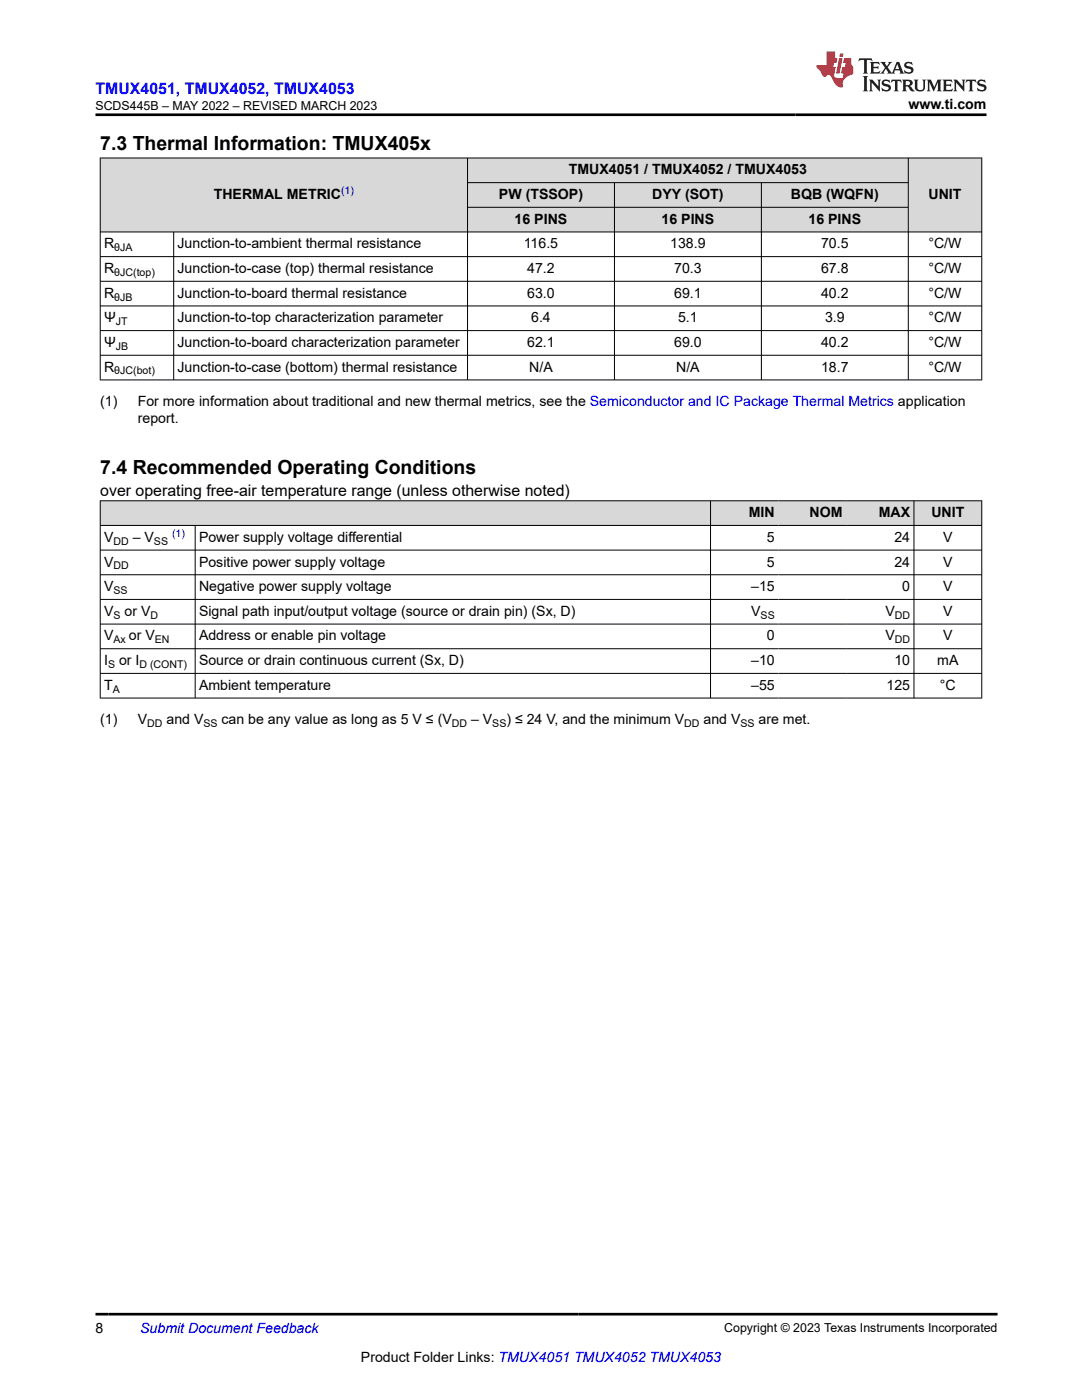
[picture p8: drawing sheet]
<svg xmlns="http://www.w3.org/2000/svg" width="216mm" height="279mm" viewBox="0 0 216 279" stroke-linecap="round" stroke-linejoin="round" font-family="sans-serif">
<defs><g id="words">
<g font-size="3.9">
<text x="20" y="29.9">7.3 Thermal Information: TMUX405x</text>
<text x="20" y="94.5">7.4 Recommended Operating Conditions</text>
</g>
<text font-size="3.2" fill="#00f" x="19.1" y="18.7">TMUX4051, TMUX4052, TMUX4053</text>
<text font-size="3.2" x="20" y="98.9">over operating free-air temperature range (unless otherwise noted)</text>
<g font-size="2.8">
<text x="181.3" y="21.8">www.ti.com</text>
<text x="113.5" y="34.8">TMUX4051 / TMUX4052 / TMUX4053</text>
<text x="42.7" y="39.7">THERMAL METRIC</text>
<text x="99.6" y="39.7">PW (TSSOP)</text>
<text x="130.1" y="39.7">DYY (SOT)</text>
<text x="157.8" y="39.7">BQB (WQFN)</text>
<text x="185.3" y="39.7">UNIT</text>
<text x="102.7" y="44.6">16 PINS</text>
<text x="132" y="44.6">16 PINS</text>
<text x="161.3" y="44.6">16 PINS</text>
<text x="20.8" y="49.6">R</text>
<text x="35.4" y="49.6">Junction-to-ambient thermal resistance</text>
<text x="104.5" y="49.6">116.5</text>
<text x="133.7" y="49.6">138.9</text>
<text x="163.8" y="49.6">70.5</text>
<text x="185.3" y="49.6">°C/W</text>
<text x="20.8" y="54.5">R</text>
<text x="20.8" y="59.4">R</text>
<text x="35.4" y="54.5">Junction-to-case (top) thermal resistance</text>
<text x="35.4" y="59.4">Junction-to-board thermal resistance</text>
<text x="105.2" y="54.5">47.2</text>
<text x="105.2" y="59.4">63.0</text>
<text x="134.5" y="54.5">70.3</text>
<text x="134.5" y="59.4">69.1</text>
<text x="163.8" y="54.5">67.8</text>
<text x="163.8" y="59.4">40.2</text>
<text x="185.3" y="54.5">°C/W</text>
<text x="185.3" y="59.4">°C/W</text>
<text x="20.8" y="64.3">Ψ</text>
<text x="35.4" y="64.3">Junction-to-top characterization parameter</text>
<text x="106" y="64.3">6.4</text>
<text x="135.3" y="64.3">5.1</text>
<text x="164.6" y="64.3">3.9</text>
<text x="185.3" y="64.3">°C/W</text>
<text x="20.8" y="69.3">Ψ</text>
<text x="35.4" y="69.3">Junction-to-board characterization parameter</text>
<text x="105.2" y="69.3">62.1</text>
<text x="134.5" y="69.3">69.0</text>
<text x="163.8" y="69.3">40.2</text>
<text x="185.3" y="69.3">°C/W</text>
<text x="20.8" y="74.2">R</text>
<text x="35.4" y="74.2">Junction-to-case (bottom) thermal resistance</text>
<text x="105.6" y="74.2">N/A</text>
<text x="134.9" y="74.2">N/A</text>
<text x="163.8" y="74.2">18.7</text>
<text x="185.3" y="74.2">°C/W</text>
<text x="20" y="81">(1)</text>
<text x="27.5" y="81">For more information about traditional and new thermal metrics, see the Semiconductor and IC Package Thermal Metrics application</text>
<text x="27.5" y="84.4">report.</text>
<text x="149.4" y="103.2">MIN</text>
<text x="161.5" y="103.2">NOM</text>
<text x="175.3" y="103.2">MAX</text>
<text x="185.8" y="103.2">UNIT</text>
<text x="20.8" y="108.1">V</text>
<text x="20.8" y="113.1">V</text>
<text x="26.5" y="108.1">– V</text>
<text x="39.7" y="108.1">Power supply voltage differential</text>
<text x="39.7" y="113.1">Positive power supply voltage</text>
<text x="153" y="108.1">5</text>
<text x="153" y="113.1">5</text>
<text x="178.5" y="108.1">24</text>
<text x="178.5" y="113.1">24</text>
<text x="188.2" y="108.1">V</text>
<text x="188.2" y="113.1">V</text>
<text x="20.8" y="118">V</text>
<text x="39.7" y="118">Negative power supply voltage</text>
<text x="149.9" y="118">–15</text>
<text x="180" y="118">0</text>
<text x="188.2" y="118">V</text>
<text x="20.8" y="122.9">V</text>
<text x="24.8" y="122.9">or V</text>
<text x="39.7" y="122.9">Signal path input/output voltage (source or drain pin) (Sx, D)</text>
<text x="149.9" y="122.9">V</text>
<text x="176.7" y="122.9">V</text>
<text x="188.2" y="122.9">V</text>
<text x="20.8" y="127.8">V</text>
<text x="25.7" y="127.8">or V</text>
<text x="39.7" y="127.8">Address or enable pin voltage</text>
<text x="153" y="127.8">0</text>
<text x="176.7" y="127.8">V</text>
<text x="188.2" y="127.8">V</text>
<text x="20.8" y="132.7">I</text>
<text x="20.8" y="137.7">T</text>
<text x="23.7" y="132.7">or I</text>
<text x="39.7" y="132.7">Source or drain continuous current (Sx, D)</text>
<text x="39.7" y="137.7">Ambient temperature</text>
<text x="149.9" y="132.7">–10</text>
<text x="149.9" y="137.7">–55</text>
<text x="176.9" y="137.7">125</text>
<text x="178.5" y="132.7">10</text>
<text x="187" y="132.7">mA</text>
<text x="187.6" y="137.7">°C</text>
<text x="20" y="144.5">(1)</text>
<text x="27.5" y="144.5">V</text>
<text x="33.2" y="144.5">and V</text>
<text x="44.2" y="144.5">can be any value as long as 5 V ≤ (V</text>
<text x="94" y="144.5">– V</text>
<text x="101.1" y="144.5">) ≤ 24 V, and the minimum V</text>
<text x="140.4" y="144.5">and V</text>
<text x="151.4" y="144.5">are met.</text>
<text x="19.1" y="266.1">8</text>
<text x="72" y="271.7">Product Folder Links: TMUX4051 TMUX4052 TMUX4053</text>
</g>
<text font-size="2.8" fill="#00f" x="28" y="266.1">Submit Document Feedback</text>
<g font-size="2.5">
<text x="19" y="21.9">SCDS445B – MAY 2022 – REVISED MARCH 2023</text>
<text x="144.5" y="265.8">Copyright © 2023 Texas Instruments Incorporated</text>
</g>
<g font-size="2.1" fill="#00f">
<text x="68.1" y="38.8">(1)</text>
<text x="34.3" y="107.2">(1)</text>
</g>
<g font-size="2.1">
<text x="22.8" y="50.1">θJA</text>
<text x="22.8" y="55.1">θJC(top)</text>
<text x="22.8" y="60">θJB</text>
<text x="23.1" y="64.9">JT</text>
<text x="23.1" y="69.8">JB</text>
<text x="22.8" y="74.7">θJC(bot)</text>
<text x="22.6" y="108.7">DD</text>
<text x="22.6" y="113.6">DD</text>
<text x="30.7" y="108.7">SS</text>
<text x="22.6" y="118.5">SS</text>
<text x="22.6" y="123.5">S</text>
<text x="30" y="123.5">D</text>
<text x="151.8" y="123.5">SS</text>
<text x="178.5" y="123.5">DD</text>
<text x="22.6" y="128.4">Ax</text>
<text x="30.9" y="128.4">EN</text>
<text x="178.5" y="128.4">DD</text>
<text x="21.6" y="133.3">S</text>
<text x="27.8" y="133.3">D (CONT)</text>
<text x="22.5" y="138.2">A</text>
<text x="29.4" y="145">DD</text>
<text x="40.6" y="145">SS</text>
<text x="90.2" y="145">DD</text>
<text x="98.2" y="145">SS</text>
<text x="136.5" y="145">DD</text>
<text x="147.8" y="145">SS</text>
</g>
</g></defs>
<g fill="#d8d8d8">
<path d="M20 31.5h175.9v5h-175.9z" fill-rule="evenodd"/>
<path d="M20.1 31.6h73.1v14.6h-73.1z" fill-rule="evenodd"/>
<path d="M93.4 31.6h87.8v4.8h-87.8z" fill-rule="evenodd"/>
<path d="M181.3 31.6h14.5v14.6h-14.5z" fill-rule="evenodd"/>
<path d="M93.4 36.5h29.1v4.8h-29.1z" fill-rule="evenodd"/>
<path d="M122.7 36.5h29.2v4.8h-29.2z" fill-rule="evenodd"/>
<path d="M152 36.5h29.2v4.8h-29.2z" fill-rule="evenodd"/>
<path d="M93.4 41.4h29.1v4.8h-29.1z" fill-rule="evenodd"/>
<path d="M122.7 41.4h29.2v4.8h-29.2z" fill-rule="evenodd"/>
<path d="M152 41.4h29.2v4.8h-29.2z" fill-rule="evenodd"/>
</g>
<g fill="none" stroke="#000" stroke-width=".2">
<path d="M19.9 31.5h176.1M20 31.5v44.4M93.3 31.5v44.4M93.3 36.5h88M122.6 36.5v39.4M151.9 36.5v39.4M181.2 31.5v44.4M195.9 31.5v44.4M19.9 46.3h176.1M19.9 51.2h176.1M19.9 56.1h176.1M34.7 46.3v29.6"/>
<path d="M93.3 41.4h88M19.9 61.1h176.1M19.9 66h176.1M19.9 70.9h176.1M19.9 75.8h176.1"/>
</g>
<g fill="#d8d8d8">
<path d="M20 99.9h175.9v5h-175.9z" fill-rule="evenodd"/>
<path d="M20.1 100h121.6v4.8h-121.6z" fill-rule="evenodd"/>
<path d="M141.8 100h13.5v4.8h-13.5z" fill-rule="evenodd"/>
<path d="M155.3 100h13.5v4.8h-13.5z" fill-rule="evenodd"/>
<path d="M168.8 100h13.5v4.8h-13.5z" fill-rule="evenodd"/>
<path d="M182.4 100h13.4v4.8h-13.4z" fill-rule="evenodd"/>
</g>
<g fill="none" stroke="#000" stroke-width=".2">
<path d="M19.9 99.9h176.1M20 99.9v39.5M141.8 99.9v39.5M182.4 99.9v39.5M195.9 99.9v39.5M19.9 104.9h176.1M19.9 109.8h176.1M19.9 114.7h176.1M19.9 119.6h176.1M38.9 104.9v34.5M19.9 124.5h176.1M19.9 129.5h176.1"/>
<path d="M19.9 134.4h176.1M19.9 139.3h176.1"/>
</g>
<path d="M171.5 11.6l-.2 .6 .5-.2h.6v.1v2.2l-.2 .4h1l-.2-.4v-2.2v-.1h.5l.6 .2-.2-.6zM173.6 12.4l.2 .3v1.6l-.2 .4h1.9l.1-.6a1.08 1.08 0 0 1-1.3 .2v-.7h.6l.4 .2v-.7l-.4 .2h-.6v-.5l.2-.2a1 1 0 0 1 1 .3l-.1-.5zM175.7 12.4l.9 1.1-1 1.2h.9l-.2-.2 .5-.8 .4 .8-.2 .2h1.6l-.2-.2 .2-.5h.9l.1 .5-.1 .2h.9l-.2-.4-.8-1.9h-.5l-.9 2.1-.9-1.1 .9-1h-.8l.2 .2-.4 .6-.4-.6 .2-.2zM179 12.8l.4 1h-.7zM180.7 12.5a.65 .65 0 0 0-.2 .7 .65 .65 0 0 0 .6 .5l.6 .1 .1 .3a.79 .79 0 0 1-.7 .4 .79 .79 0 0 1-.7-.5l.1 .7 .2-.1a.93 .93 0 0 0 1.1 0 .93 .93 0 0 0 .4-.9 1.46 1.46 0 0 0-1.2-.6l-.1-.3a1.09 1.09 0 0 1 1.2 .2l-.2-.6-.1 .1-.5-.2zM172.2 15.2l.2 .4v2.2l-.2 .4h1l-.2-.4v-2.2l.2-.4zM173.4 15.9l.2 .4v1.5l-.2 .4h.8l-.3-.4 .1-1.3 1.6 1.8v-2l.2-.4h-.7l.1 .2 .1 1.1-1.2-1.3zM176.2 16a.65 .65 0 0 0-.2 .8 .65 .65 0 0 0 .6 .4l.6 .2 .1 .2a.79 .79 0 0 1-.7 .4 .79 .79 0 0 1-.7-.5l.1 .7 .2-.1a.93 .93 0 0 0 1.1 .1 .93 .93 0 0 0 .4-1 1.46 1.46 0 0 0-1.2-.5l-.1-.4a1.09 1.09 0 0 1 1.2 .2l-.1-.6-.2 .1-.5-.1zM177.9 15.9l-.1 .6a.63 .63 0 0 1 .8-.3v1.6l-.3 .4h1l-.2-.4v-1.6a.66 .66 0 0 1 .8 .3l-.1-.6zM180 15.9l.2 .4v1.5l-.2 .4h1l-.2-.2-.1-.7h.5l.1 .2a.79 .79 0 0 0 1.2 .6l-1-.9a.61 .61 0 0 0 .6-.6 .61 .61 0 0 0-.5-.7zM180.8 16.2h.1a.47 .47 0 0 1 .5 .1 .47 .47 0 0 1 .1 .5l-.1 .1-.7 .1zM182.3 15.9l.2 .2a2.27 2.27 0 0 0 .4 2 1.04 1.04 0 0 0 1.7-.7v-1.3l.2-.2h-.8l.2 .4v1.1a.6 .6 0 0 1-.6 .6 .6 .6 0 0 1-.6-.6v-1.1l.3-.4zM184.9 15.9l.2 .4v1.5l-.2 .4h.8l-.3-.4v-1.4l.9 1.9 .9-1.9v1.4l-.3 .4h1l-.2-.4v-1.5l.2-.4h-.8l-.7 1.5-.6-1.5zM188.1 15.9l.2 .4v1.5l-.2 .4h1.9l.1-.6a1.09 1.09 0 0 1-1.3 .2v-.7h.6l.4 .2v-.6l-.4 .2h-.6v-.6l.2-.1a1.01 1.01 0 0 1 1 .3l-.1-.6zM190.2 15.9l.3 .4v1.5l-.3 .4h.8l-.2-.4v-1.3l1.6 1.8v-2l.2-.4h-.7l.2 .2v1.1l-1.2-1.3zM192.8 15.9l-.1 .6a.63 .63 0 0 1 .8-.3v1.6l-.3 .4h1l-.2-.4v-1.6a.66 .66 0 0 1 .8 .3l-.1-.6zM195.2 16a.65 .65 0 0 0-.2 .8 .65 .65 0 0 0 .6 .4l.6 .2 .2 .2a.79 .79 0 0 1-.7 .4 .79 .79 0 0 1-.7-.5l.1 .7 .2-.1a.93 .93 0 0 0 1 .1 .93 .93 0 0 0 .5-1 1.46 1.46 0 0 0-1.3-.5v-.4a1.09 1.09 0 0 1 1.2 .2l-.2-.6-.2 .1-.5-.1z" fill="#231f20"/>
<path d="M164.9 10.3v2.7h-2l.1 .4 .8 1a.95 .95 0 0 0 1 .9 .59 .59 0 0 1 .5-.4 .59 .59 0 0 1 .5 .3l.4 .8a1.59 1.59 0 0 0 2.1 1.4 1.61 1.61 0 0 1 1-2.3l1-.3-.1-1.5a1.59 1.59 0 0 1-.3-1.7h-1.5l-.2 .9h.6l-.2 .9h-.5l-.2 .9v.3l.4 .1-.1 .9h-.7a.73 .73 0 0 1-1-.7l.3-1.5h-.5l.1-.9h.5l.2-.9h-.5v-1.3zM167.4 11.6l-.6 3.1h.7l.6-3.1zM167.6 10.7l-.1 .6h.7l.1-.6z" fill="#ed1c24"/>
<path d="M19.1 22.9h177.8M19.1 262.3h179.9" fill="none" stroke="#000" stroke-width=".53"/>
<use href="#words"/>
</svg>
